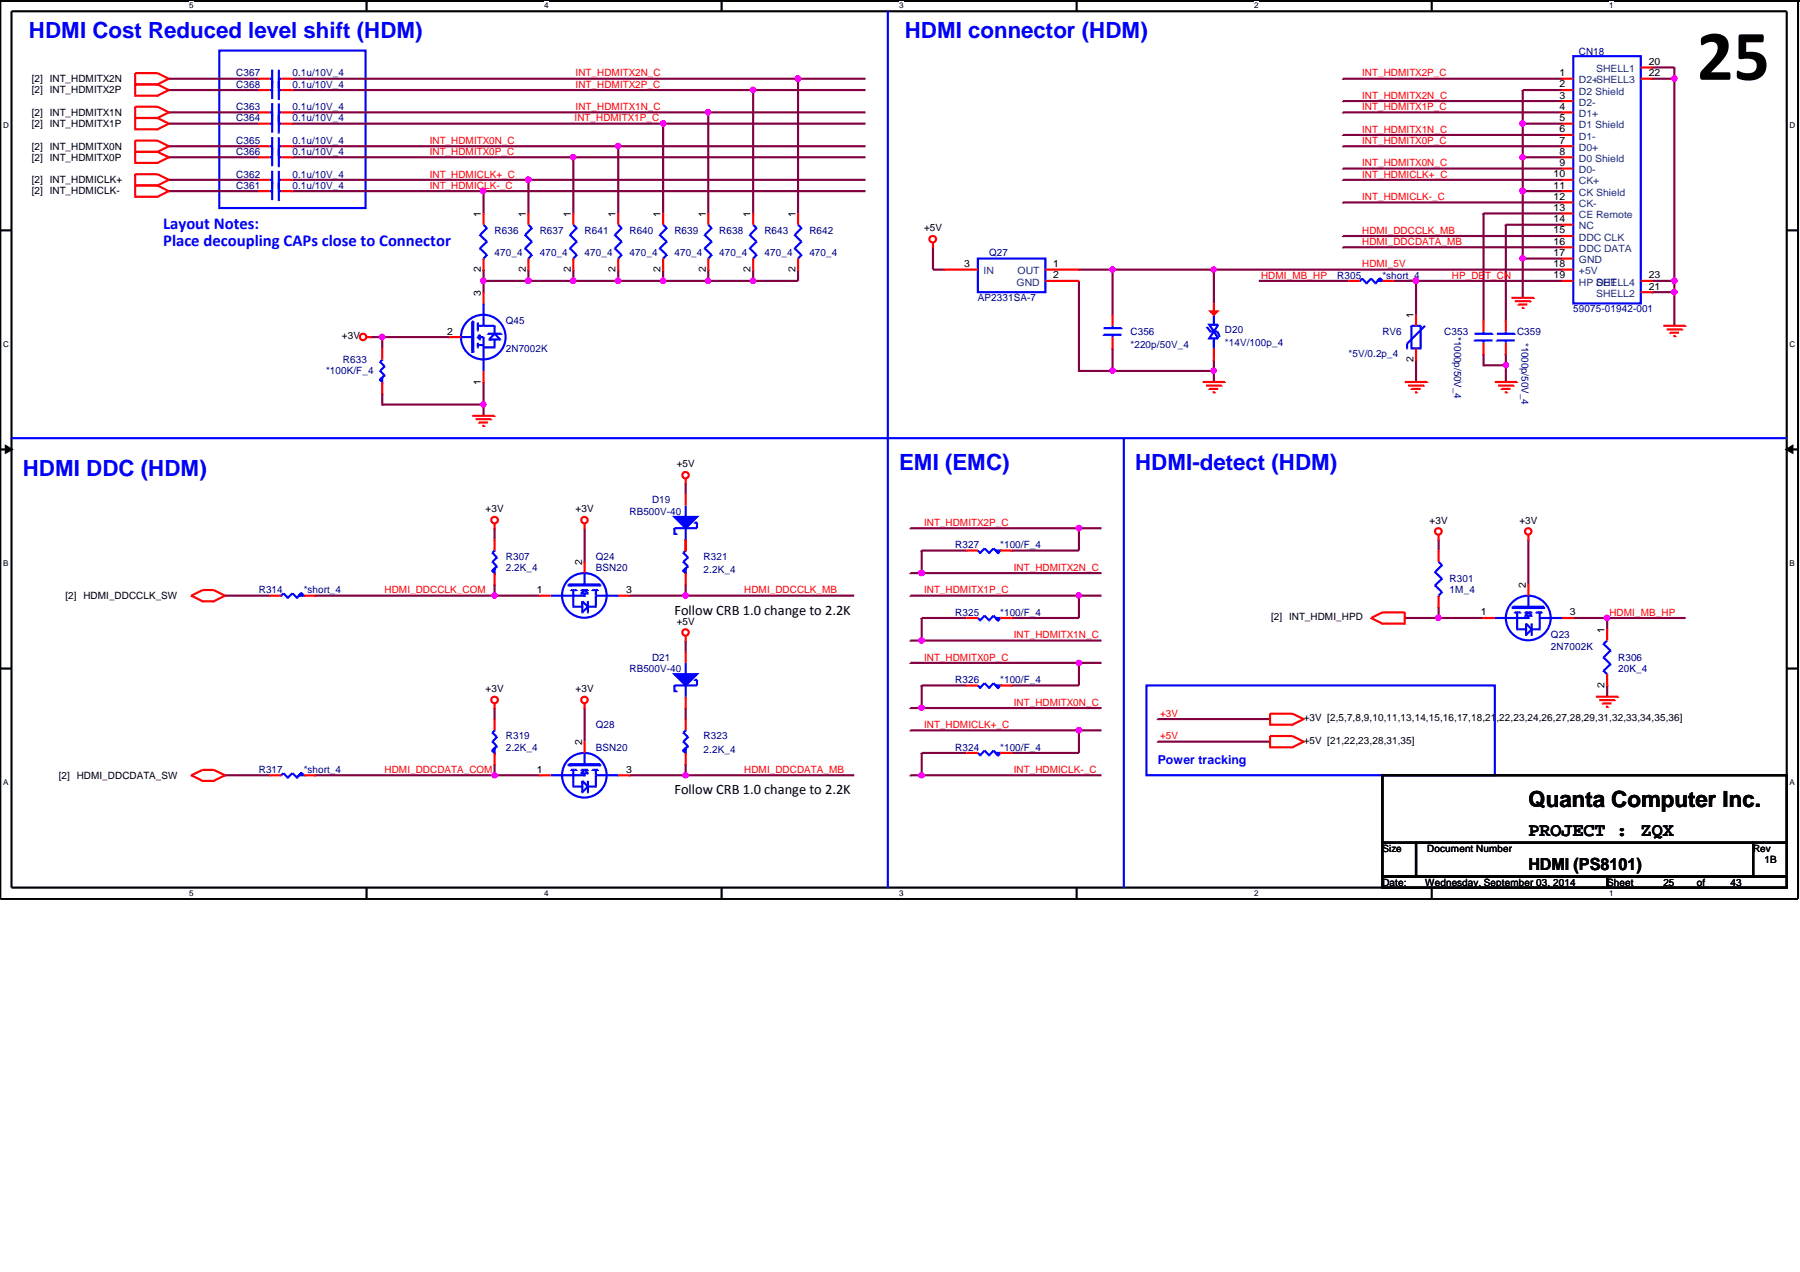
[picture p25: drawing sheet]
<svg xmlns="http://www.w3.org/2000/svg" width="297mm" height="210mm" viewBox="0 0 297 210" stroke-linecap="round" stroke-linejoin="round" font-family="sans-serif">
<defs><g id="words">
<text font-size="11.9" x="280" y="13.2">25</text>
<g font-size="3.7" fill="#00f">
<text x="4.8" y="6.2">HDMI Cost Reduced level shift (HDM)</text>
<text x="149.3" y="6.2">HDMI connector (HDM)</text>
<text x="148.4" y="77.6">EMI (EMC)</text>
<text x="187.3" y="77.6">HDMI-detect (HDM)</text>
<text x="3.8" y="78.5">HDMI DDC (HDM)</text>
</g>
<text font-size="3.7" x="252.2" y="133.2">Quanta Computer Inc.</text>
<text font-size="3.1" x="252.2" y="138">PROJECT : ZQX</text>
<g font-size="2.8" fill="#00f">
<text x="26.9" y="37.8">Layout Notes:</text>
<text x="26.9" y="40.6">Place decoupling CAPs close to Connector</text>
</g>
<text font-size="2.8" x="252.2" y="143.5">HDMI (PS8101)</text>
<g font-size="2.4">
<text x="111.3" y="101.5">Follow CRB 1.0 change to 2.2K</text>
<text x="111.3" y="131.1">Follow CRB 1.0 change to 2.2K</text>
</g>
<text font-size="2" fill="#00f" x="191" y="126.2">Power tracking</text>
<g font-size="1.7" fill="#000080">
<text x="260.6" y="9.1">CN18</text>
<text x="39" y="12.6">C367</text>
<text x="39" y="14.5">C368</text>
<text x="48.3" y="12.6">0.1u/10V_4</text>
<text x="48.3" y="14.5">0.1u/10V_4</text>
<text x="39" y="20">C364</text>
<text x="39" y="18.2">C363</text>
<text x="39" y="23.7">C365</text>
<text x="48.3" y="20">0.1u/10V_4</text>
<text x="48.3" y="18.2">0.1u/10V_4</text>
<text x="48.3" y="23.7">0.1u/10V_4</text>
<text x="39" y="29.3">C362</text>
<text x="39" y="25.6">C366</text>
<text x="48.3" y="29.3">0.1u/10V_4</text>
<text x="48.3" y="25.6">0.1u/10V_4</text>
<text x="39" y="31.2">C361</text>
<text x="48.3" y="31.2">0.1u/10V_4</text>
<text x="81.6" y="38.6">R636</text>
<text x="89.1" y="38.6">R637</text>
<text x="96.5" y="38.6">R641</text>
<text x="103.9" y="38.6">R640</text>
<text x="111.3" y="38.6">R639</text>
<text x="118.7" y="38.6">R638</text>
<text x="126.2" y="38.6">R643</text>
<text x="133.6" y="38.6">R642</text>
<text x="81.6" y="42.3">470_4</text>
<text x="89.1" y="42.3">470_4</text>
<text x="96.5" y="42.3">470_4</text>
<text x="103.9" y="42.3">470_4</text>
<text x="111.3" y="42.3">470_4</text>
<text x="118.7" y="42.3">470_4</text>
<text x="126.2" y="42.3">470_4</text>
<text x="133.6" y="42.3">470_4</text>
<text x="163.2" y="42.3">Q27</text>
<text x="220.7" y="46">R305</text>
<text x="228.1" y="46">*short_4</text>
<text x="83.5" y="53.4">Q45</text>
<text x="161.4" y="49.7">AP2331SA-7</text>
<text x="259.6" y="51.6">59075-01942-001</text>
<text x="56.6" y="59.9">R633</text>
<text x="83.5" y="58">2N7002K</text>
<text x="186.6" y="55.2">C356</text>
<text x="186.6" y="57.5">*220p/50V_4</text>
<text x="202.1" y="54.9">D20</text>
<text x="202.1" y="57.1">*14V/100p_4</text>
<text x="222.5" y="59">*5V/0.2p_4</text>
<text x="228.1" y="55.2">RV6</text>
<text x="238.3" y="55.2">C353</text>
<text x="239.9" y="55.6" transform="rotate(90 239.9 55.6)">*1000p/50V_4</text>
<text x="250.4" y="55.2">C359</text>
<text x="251.1" y="56.6" transform="rotate(90 251.1 56.6)">*1000p/50V_4</text>
<text x="53.8" y="61.8">*100K/F_4</text>
<text x="107.6" y="83.1">D19</text>
<text x="103.9" y="84.9">RB500V-40</text>
<text x="83.5" y="92.3">R307</text>
<text x="83.5" y="94.2">2.2K_4</text>
<text x="98.3" y="92.3">Q24</text>
<text x="98.3" y="94.2">BSN20</text>
<text x="116.1" y="92.3">R321</text>
<text x="116.1" y="94.6">2.2K_4</text>
<text x="157.6" y="90.5">R327</text>
<text x="165.1" y="90.5">*100/F_4</text>
<text x="42.7" y="97.9">R314</text>
<text x="50.1" y="97.9">*short_4</text>
<text x="157.6" y="101.6">R325</text>
<text x="165.1" y="101.6">*100/F_4</text>
<text x="239.2" y="96.1">R301</text>
<text x="239.2" y="97.9">1M_4</text>
<text x="255.9" y="105.3">Q23</text>
<text x="255.9" y="107.2">2N7002K</text>
<text x="103.9" y="110.9">RB500V-40</text>
<text x="107.6" y="109.1">D21</text>
<text x="157.6" y="112.7">R326</text>
<text x="165.1" y="112.7">*100/F_4</text>
<text x="267" y="109.1">R306</text>
<text x="267" y="110.9">20K_4</text>
<text x="83.5" y="122">R319</text>
<text x="83.5" y="123.9">2.2K_4</text>
<text x="98.3" y="120.1">Q28</text>
<text x="98.3" y="123.9">BSN20</text>
<text x="116.1" y="122">R323</text>
<text x="116.1" y="124.2">2.2K_4</text>
<text x="157.6" y="123.9">R324</text>
<text x="165.1" y="123.9">*100/F_4</text>
<text x="42.7" y="127.6">R317</text>
<text x="50.1" y="127.6">*short_4</text>
</g>
<g font-size="1.7" fill="#004080">
<text x="263.4" y="11.9">SHELL1</text>
<text x="260.6" y="13.8">D2+SHELL3</text>
<text x="260.6" y="17.4">D2-</text>
<text x="260.6" y="15.6">D2 Shield</text>
<text x="260.6" y="21.2">D1 Shield</text>
<text x="260.6" y="19.3">D1+</text>
<text x="260.6" y="23">D1-</text>
<text x="260.6" y="24.9">D0+</text>
<text x="260.6" y="28.6">D0-</text>
<text x="260.6" y="26.7">D0 Shield</text>
<text x="260.6" y="32.3">CK Shield</text>
<text x="260.6" y="36">CE Remote</text>
<text x="260.6" y="30.4">CK+</text>
<text x="260.6" y="34.2">CK-</text>
<text x="260.6" y="39.7">DDC CLK</text>
<text x="260.6" y="37.8">NC</text>
<text x="260.6" y="41.6">DDC DATA</text>
<text x="162.3" y="45.3">IN</text>
<text x="167.8" y="47.1">GND</text>
<text x="167.9" y="45.3">OUT</text>
<text x="260.6" y="43.4">GND</text>
<text x="260.6" y="47.1">HP DET</text>
<text x="260.6" y="45.3">+5V</text>
<text x="263.4" y="47.1">SHELL4</text>
<text x="263.4" y="49">SHELL2</text>
</g>
<g font-size="1.7">
<text x="272.1" y="10.7">20</text>
<text x="5.2" y="13.5">[2] INT_HDMITX2N</text>
<text x="5.2" y="15.4">[2] INT_HDMITX2P</text>
<text x="257.3" y="12.6">1</text>
<text x="257.3" y="16.3">3</text>
<text x="257.3" y="14.4">2</text>
<text x="272.1" y="12.6">22</text>
<text x="5.2" y="19.1">[2] INT_HDMITX1N</text>
<text x="5.2" y="21">[2] INT_HDMITX1P</text>
<text x="257.3" y="20">5</text>
<text x="257.3" y="23.7">7</text>
<text x="257.3" y="18.1">4</text>
<text x="257.3" y="21.8">6</text>
<text x="5.2" y="26.5">[2] INT_HDMITX0P</text>
<text x="5.2" y="24.7">[2] INT_HDMITX0N</text>
<text x="256.4" y="29.3">10</text>
<text x="257.3" y="27.4">9</text>
<text x="257.3" y="25.5">8</text>
<text x="5.2" y="30.2">[2] INT_HDMICLK+</text>
<text x="5.2" y="32.1">[2] INT_HDMICLK-</text>
<text x="79.4" y="35.8" transform="rotate(-90 79.4 35.8)">1</text>
<text x="86.8" y="35.8" transform="rotate(-90 86.8 35.8)">1</text>
<text x="94.2" y="35.8" transform="rotate(-90 94.2 35.8)">1</text>
<text x="101.6" y="35.8" transform="rotate(-90 101.6 35.8)">1</text>
<text x="109" y="35.8" transform="rotate(-90 109 35.8)">1</text>
<text x="116.5" y="35.8" transform="rotate(-90 116.5 35.8)">1</text>
<text x="123.9" y="35.8" transform="rotate(-90 123.9 35.8)">1</text>
<text x="131.3" y="35.8" transform="rotate(-90 131.3 35.8)">1</text>
<text x="256.4" y="31.1">11</text>
<text x="256.4" y="34.8">13</text>
<text x="256.4" y="33">12</text>
<text x="152.5" y="38.2">+5V</text>
<text x="256.4" y="38.5">15</text>
<text x="256.4" y="36.7">14</text>
<text x="256.4" y="40.4">16</text>
<text x="79.4" y="45" transform="rotate(-90 79.4 45)">2</text>
<text x="86.8" y="45" transform="rotate(-90 86.8 45)">2</text>
<text x="94.2" y="45" transform="rotate(-90 94.2 45)">2</text>
<text x="101.6" y="45" transform="rotate(-90 101.6 45)">2</text>
<text x="109" y="45" transform="rotate(-90 109 45)">2</text>
<text x="116.5" y="45" transform="rotate(-90 116.5 45)">2</text>
<text x="123.9" y="45" transform="rotate(-90 123.9 45)">2</text>
<text x="131.3" y="45" transform="rotate(-90 131.3 45)">2</text>
<text x="159.1" y="44.1">3</text>
<text x="173.8" y="44.1">1</text>
<text x="173.8" y="45.9">2</text>
<text x="256.4" y="42.2">17</text>
<text x="256.4" y="45.9">19</text>
<text x="256.4" y="44.1">18</text>
<text x="272.1" y="47.8">21</text>
<text x="272.1" y="45.9">23</text>
<text x="79.4" y="48.8" transform="rotate(-90 79.4 48.8)">3</text>
<text x="233.3" y="52.5" transform="rotate(-90 233.3 52.5)">1</text>
<text x="56.4" y="56">+3V</text>
<text x="73.8" y="55.2">2</text>
<text x="233.3" y="59.8" transform="rotate(-90 233.3 59.8)">2</text>
<text x="79.4" y="63.5" transform="rotate(-90 79.4 63.5)">1</text>
<text x="111.7" y="77.1">+5V</text>
<text x="80.1" y="84.5">+3V</text>
<text x="95" y="84.5">+3V</text>
<text x="235.9" y="86.4">+3V</text>
<text x="250.7" y="86.4">+3V</text>
<text x="96.1" y="93.3" transform="rotate(-90 96.1 93.3)">2</text>
<text x="10.8" y="98.8">[2] HDMI_DDCCLK_SW</text>
<text x="88.6" y="97.9">1</text>
<text x="103.3" y="97.9">3</text>
<text x="244.4" y="101.6">1</text>
<text x="251.8" y="97" transform="rotate(-90 251.8 97)">2</text>
<text x="259.1" y="101.6">3</text>
<text x="111.7" y="103.1">+5V</text>
<text x="209.8" y="102.4">[2] INT_HDMI_HPD</text>
<text x="264.8" y="104.4" transform="rotate(-90 264.8 104.4)">1</text>
<text x="264.8" y="113.5" transform="rotate(-90 264.8 113.5)">2</text>
<text x="80.1" y="114.2">+3V</text>
<text x="95" y="114.2">+3V</text>
<text x="215.1" y="119">+3V [2,5,7,8,9,10,11,13,14,15,16,17,18,21,22,23,24,26,27,28,29,31,32,33,34,35,36]</text>
<text x="96.1" y="122.9" transform="rotate(-90 96.1 122.9)">2</text>
<text x="215.1" y="122.8">+5V [21,22,23,28,31,35]</text>
<text x="9.7" y="128.5">[2] HDMI_DDCDATA_SW</text>
<text x="88.6" y="127.5">1</text>
<text x="103.3" y="127.5">3</text>
<text x="228.1" y="140.5">Size</text>
<text x="235.5" y="140.5">Document Number</text>
<text x="289.3" y="140.5">Rev</text>
<text x="291.2" y="142.4">1B</text>
<text x="228.1" y="146.1">Date:</text>
<text x="235.2" y="146.1">Wednesday, September 03, 2014</text>
<text x="265.2" y="146.1">Sheet</text>
<text x="274.5" y="146.1">25</text>
<text x="280" y="146.1">of</text>
<text x="285.6" y="146.1">43</text>
</g>
<g font-size="1.7" fill="#f00">
<text x="95" y="12.6">INT_HDMITX2N_C</text>
<text x="95" y="14.5">INT_HDMITX2P_C</text>
<text x="224.8" y="12.6">INT_HDMITX2P_C</text>
<text x="224.8" y="16.3">INT_HDMITX2N_C</text>
<text x="70.9" y="23.7">INT_HDMITX0N_C</text>
<text x="94.8" y="20">INT_HDMITX1P_C</text>
<text x="95" y="18.2">INT_HDMITX1N_C</text>
<text x="224.8" y="23.7">INT_HDMITX0P_C</text>
<text x="224.8" y="18.2">INT_HDMITX1P_C</text>
<text x="224.8" y="21.9">INT_HDMITX1N_C</text>
<text x="70.9" y="29.3">INT_HDMICLK+_C</text>
<text x="70.9" y="25.6">INT_HDMITX0P_C</text>
<text x="224.8" y="29.3">INT_HDMICLK+_C</text>
<text x="224.8" y="27.4">INT_HDMITX0N_C</text>
<text x="70.9" y="31.2">INT_HDMICLK-_C</text>
<text x="224.8" y="33">INT_HDMICLK-_C</text>
<text x="224.8" y="40.4">HDMI_DDCDATA_MB</text>
<text x="224.8" y="38.6">HDMI_DDCCLK_MB</text>
<text x="208.1" y="46">HDMI_MB_HP</text>
<text x="224.8" y="44.1">HDMI_5V</text>
<text x="239.6" y="46">HP_DET_CN</text>
<text x="152.5" y="86.8">INT_HDMITX2P_C</text>
<text x="167.3" y="94.2">INT_HDMITX2N_C</text>
<text x="63.5" y="97.9">HDMI_DDCCLK_COM</text>
<text x="122.8" y="97.9">HDMI_DDCCLK_MB</text>
<text x="152.5" y="97.9">INT_HDMITX1P_C</text>
<text x="265.6" y="101.6">HDMI_MB_HP</text>
<text x="167.3" y="105.3">INT_HDMITX1N_C</text>
<text x="152.5" y="109">INT_HDMITX0P_C</text>
<text x="167.3" y="116.5">INT_HDMITX0N_C</text>
<text x="191.4" y="118.3">+3V</text>
<text x="152.5" y="120.1">INT_HDMICLK+_C</text>
<text x="191.4" y="122">+5V</text>
<text x="63.5" y="127.6">HDMI_DDCDATA_COM</text>
<text x="122.8" y="127.6">HDMI_DDCDATA_MB</text>
<text x="167.3" y="127.6">INT_HDMICLK-_C</text>
</g>
<g font-size="1.3">
<text x="31.2" y="1.4">5</text>
<text x="89.8" y="1.4">4</text>
<text x="148.4" y="1.4">3</text>
<text x="207" y="1.4">2</text>
<text x="265.6" y="1.4">1</text>
<text x=".5" y="21.1">D</text>
<text x="295.3" y="21.1">D</text>
<text x=".5" y="57.3">C</text>
<text x="295.3" y="57.3">C</text>
<text x=".5" y="93.4">B</text>
<text x="295.3" y="93.4">B</text>
<text x=".5" y="129.6">A</text>
<text x="295.3" y="129.6">A</text>
<text x="31.2" y="147.9">5</text>
<text x="89.8" y="147.9">4</text>
<text x="148.4" y="147.9">3</text>
<text x="207" y="147.9">2</text>
<text x="265.6" y="147.9">1</text>
</g>
</g></defs>
<path d="M0 0h296.7" fill="none" stroke="#000" stroke-width="1.4"/>
<path d="M0 0v148.3h296.7v-148.3M1.9 1.9h292.9v144.6h-292.9z" fill="none" stroke="#000" stroke-width=".35"/>
<g fill="#fff">
<path d="M31.2 .2h.7v1.5h-.7z"/>
<path d="M31.2 146.7h.7v1.5h-.7z"/>
</g>
<path d="M60.5 0v1.9M60.5 146.5v1.8" fill="none" stroke="#000" stroke-width=".35"/>
<g fill="#fff">
<path d="M89.8 .2h.7v1.5h-.7z"/>
<path d="M89.8 146.7h.7v1.5h-.7z"/>
</g>
<path d="M119.1 0v1.9M119.1 146.5v1.8" fill="none" stroke="#000" stroke-width=".35"/>
<g fill="#fff">
<path d="M148.4 .2h.7v1.5h-.7z"/>
<path d="M148.4 146.7h.7v1.5h-.7z"/>
</g>
<path d="M177.7 0v1.9M177.7 146.5v1.8" fill="none" stroke="#000" stroke-width=".35"/>
<g fill="#fff">
<path d="M207 .2h.7v1.5h-.7z"/>
<path d="M207 146.7h.7v1.5h-.7z"/>
</g>
<path d="M236.3 0v1.9M236.3 146.5v1.8" fill="none" stroke="#000" stroke-width=".35"/>
<g fill="#fff">
<path d="M265.6 .2h.7v1.5h-.7z"/>
<path d="M265.6 146.7h.7v1.5h-.7z"/>
<path d="M.5 19.9h.9v1.5h-.9z"/>
<path d="M295.3 19.9h.9v1.5h-.9z"/>
<path d="M.5 56.1h.9v1.5h-.9z"/>
<path d="M295.3 56.1h.9v1.5h-.9z"/>
</g>
<path d="M0 38h1.9M294.8 38h1.9" fill="none" stroke="#000" stroke-width=".35"/>
<g fill="#fff">
<path d="M.5 92.2h.9v1.5h-.9z"/>
<path d="M295.3 92.2h.9v1.5h-.9z"/>
</g>
<path d="M0 74.2h1.9M1 73.6l.9 .6-.9 .5zM294.8 74.2l1-.6v1.1zM294.8 74.2h1.9" fill="none" stroke="#000" stroke-width=".35"/>
<path d="M1 73.6l.9 .6-.9 .5zM294.8 74.2l1-.6v1.1z" fill="#000"/>
<g fill="#fff">
<path d="M.5 128.4h.8v1.5h-.8z"/>
<path d="M295.3 128.4h.8v1.5h-.8z"/>
</g>
<path d="M0 110.3h1.9M294.8 110.3h1.9" fill="none" stroke="#000" stroke-width=".35"/>
<path d="M36.2 8.3h24.1v26h-24.1zM146.5 1.9v144.6M1.9 72.3h292.9M185.5 72.3v74.2M189.2 113.1h57.5v14.8h-57.5z" fill="none" stroke="#00f" stroke-width=".35"/>
<path d="M116.9 18.5h25.9M124.3 14.9h18.5M131.7 13h11.1M79.8 31.5h63M87.2 29.7h55.6M94.6 26h48.2M102 24.1h40.8M109.4 20.4h33.4M79.8 46.4v1.8M94.6 44.5v1.9M79.8 63v3.8" fill="none" stroke="#800040" stroke-width=".35"/>
<circle cx="94.6" cy="46.3" r=".37" fill="#f0f"/>
<circle cx="94.6" cy="46.3" r=".37" fill="none" stroke="#f0f" stroke-width=".35"/>
<path d="M87.2 44.5v1.9h-7.4" fill="none" stroke="#800040" stroke-width=".35"/>
<circle cx="87.2" cy="46.3" r=".37" fill="#f0f"/>
<circle cx="87.2" cy="46.3" r=".37" fill="none" stroke="#f0f" stroke-width=".35"/>
<circle cx="79.7" cy="46.3" r=".35" fill="#f0f"/>
<circle cx="79.7" cy="46.3" r=".35" fill="none" stroke="#f0f" stroke-width=".35"/>
<path d="M124.3 46.4h7.4" fill="none" stroke="#800040" stroke-width=".35"/>
<circle cx="124.3" cy="46.3" r=".37" fill="#f0f"/>
<circle cx="124.3" cy="46.3" r=".37" fill="none" stroke="#f0f" stroke-width=".35"/>
<path d="M87.2 46.4h22.2M102 44.5v1.9M131.7 44.5v1.9" fill="none" stroke="#800040" stroke-width=".35"/>
<circle cx="102" cy="46.3" r=".37" fill="#f0f"/>
<circle cx="102" cy="46.3" r=".37" fill="none" stroke="#f0f" stroke-width=".35"/>
<path d="M109.4 44.5v1.9h14.9v-1.9" fill="none" stroke="#800040" stroke-width=".35"/>
<circle cx="116.8" cy="46.3" r=".35" fill="#f0f"/>
<circle cx="116.8" cy="46.3" r=".35" fill="none" stroke="#f0f" stroke-width=".35"/>
<circle cx="109.4" cy="46.3" r=".35" fill="#f0f"/>
<circle cx="109.4" cy="46.3" r=".35" fill="none" stroke="#f0f" stroke-width=".35"/>
<path d="M48.3 31.5h31.5v3.7M63.1 55.6h11.1M116.9 44.5v1.9" fill="none" stroke="#800040" stroke-width=".35"/>
<circle cx="79.7" cy="31.5" r=".35" fill="#f0f"/>
<circle cx="79.7" cy="31.5" r=".35" fill="none" stroke="#f0f" stroke-width=".35"/>
<path d="M48.3 29.7h38.9v5.5" fill="none" stroke="#800040" stroke-width=".35"/>
<circle cx="87.2" cy="29.6" r=".37" fill="#f0f"/>
<circle cx="87.2" cy="29.6" r=".37" fill="none" stroke="#f0f" stroke-width=".35"/>
<path d="M48.3 26h46.3v9.2" fill="none" stroke="#800040" stroke-width=".35"/>
<circle cx="94.6" cy="25.9" r=".36" fill="#f0f"/>
<circle cx="94.6" cy="25.9" r=".36" fill="none" stroke="#f0f" stroke-width=".35"/>
<path d="M48.3 24.1h53.7v11.1" fill="none" stroke="#800040" stroke-width=".35"/>
<circle cx="102" cy="24.1" r=".36" fill="#f0f"/>
<circle cx="102" cy="24.1" r=".36" fill="none" stroke="#f0f" stroke-width=".35"/>
<path d="M48.3 20.4h61.1v14.8" fill="none" stroke="#800040" stroke-width=".35"/>
<circle cx="109.4" cy="20.4" r=".35" fill="#f0f"/>
<circle cx="109.4" cy="20.4" r=".35" fill="none" stroke="#f0f" stroke-width=".35"/>
<path d="M48.3 18.5h68.6v16.7" fill="none" stroke="#800040" stroke-width=".35"/>
<circle cx="116.8" cy="18.5" r=".35" fill="#f0f"/>
<circle cx="116.8" cy="18.5" r=".35" fill="none" stroke="#f0f" stroke-width=".35"/>
<path d="M48.3 13h83.4v22.2M124.3 14.9v20.3" fill="none" stroke="#800040" stroke-width=".35"/>
<circle cx="131.7" cy="13" r=".37" fill="#f0f"/>
<circle cx="131.7" cy="13" r=".37" fill="none" stroke="#f0f" stroke-width=".35"/>
<path d="M63.1 55.6v1.9" fill="none" stroke="#800040" stroke-width=".35"/>
<circle cx="63.1" cy="55.6" r=".35" fill="#f0f"/>
<circle cx="63.1" cy="55.6" r=".35" fill="none" stroke="#f0f" stroke-width=".35"/>
<path d="M61.3 55.6h1.8M63.1 64.9v1.9h16.7" fill="none" stroke="#800040" stroke-width=".35"/>
<circle cx="79.7" cy="66.7" r=".35" fill="#f0f"/>
<circle cx="79.7" cy="66.7" r=".35" fill="none" stroke="#f0f" stroke-width=".35"/>
<path d="M48.3 14.9h76" fill="none" stroke="#800040" stroke-width=".35"/>
<circle cx="124.3" cy="14.8" r=".36" fill="#f0f"/>
<circle cx="124.3" cy="14.8" r=".36" fill="none" stroke="#f0f" stroke-width=".35"/>
<path d="M27.9 13h14.8M27.9 14.9h14.8M27.9 18.5h14.8M27.9 20.4h14.8M27.9 24.1h14.8M27.9 26h14.8M27.9 29.7h14.8M27.9 31.5h14.8M272.6 46.4h3.7M276.3 48.2v5.6" fill="none" stroke="#800040" stroke-width=".35"/>
<circle cx="276.3" cy="48.2" r=".35" fill="#f0f"/>
<circle cx="276.3" cy="48.2" r=".35" fill="none" stroke="#f0f" stroke-width=".35"/>
<path d="M251.3 14.9h6.5M276.3 11.1v1.9M251.3 31.5v11.2h6.5" fill="none" stroke="#800040" stroke-width=".35"/>
<circle cx="251.3" cy="42.6" r=".36" fill="#f0f"/>
<circle cx="251.3" cy="42.6" r=".36" fill="none" stroke="#f0f" stroke-width=".35"/>
<circle cx="251.3" cy="31.5" r=".37" fill="#f0f"/>
<circle cx="251.3" cy="31.5" r=".37" fill="none" stroke="#f0f" stroke-width=".35"/>
<path d="M251.3 20.4v5.6" fill="none" stroke="#800040" stroke-width=".35"/>
<circle cx="251.3" cy="25.9" r=".36" fill="#f0f"/>
<circle cx="251.3" cy="25.9" r=".36" fill="none" stroke="#f0f" stroke-width=".35"/>
<path d="M251.3 14.9v5.5M251.3 31.5h6.5M251.3 26h6.5" fill="none" stroke="#800040" stroke-width=".35"/>
<circle cx="251.3" cy="20.4" r=".37" fill="#f0f"/>
<circle cx="251.3" cy="20.4" r=".37" fill="none" stroke="#f0f" stroke-width=".35"/>
<g fill="none" stroke="#800040" stroke-width=".35">
<path d="M221.6 18.5h36.2M221.6 13h36.2M221.6 16.7h36.2M272.6 11.1h3.7M221.6 24.1h36.2M221.6 38.9h36.2M221.6 33.4h36.2M221.6 29.7h36.2M221.6 22.3h36.2M221.6 27.8h36.2M251.3 26v5.5M251.3 20.4h6.5"/>
<path d="M207.7 46.4h14.8M221.6 40.8h36.2M251.3 42.7v6.4M272.6 48.2h3.7M200.3 61.2v1.8M81.6 116.8v1.9M113.2 105.7v1.9M113.2 116.8v1.9M52 127.9h37.1M81.6 126.1v1.8M113.2 127.9h27.8"/>
</g>
<circle cx="81.6" cy="127.9" r=".34" fill="#f0f"/>
<circle cx="81.6" cy="127.9" r=".34" fill="none" stroke="#f0f" stroke-width=".35"/>
<path d="M113.2 126.1v1.8h-9.3" fill="none" stroke="#800040" stroke-width=".35"/>
<circle cx="113.1" cy="127.9" r=".36" fill="#f0f"/>
<circle cx="113.1" cy="127.9" r=".36" fill="none" stroke="#f0f" stroke-width=".35"/>
<path d="M52 98.3h29.6M96.5 116.8v5.6" fill="none" stroke="#800040" stroke-width=".35"/>
<circle cx="81.6" cy="98.3" r=".34" fill="#f0f"/>
<circle cx="81.6" cy="98.3" r=".34" fill="none" stroke="#f0f" stroke-width=".35"/>
<path d="M113.2 79.8v1.8M81.6 96.4v1.9h7.5M81.6 87.2v1.8M103.9 98.3h37.1M113.2 89v1.8M113.2 96.4v1.9" fill="none" stroke="#800040" stroke-width=".35"/>
<circle cx="113.1" cy="98.3" r=".36" fill="#f0f"/>
<circle cx="113.1" cy="98.3" r=".36" fill="none" stroke="#f0f" stroke-width=".35"/>
<path d="M276.3 13v33.4M37.1 98.3h7.4M96.5 87.2v5.5M37.1 127.9h7.4" fill="none" stroke="#800040" stroke-width=".35"/>
<circle cx="276.3" cy="46.3" r=".35" fill="#f0f"/>
<circle cx="276.3" cy="46.3" r=".35" fill="none" stroke="#f0f" stroke-width=".35"/>
<circle cx="276.3" cy="13" r=".35" fill="#f0f"/>
<circle cx="276.3" cy="13" r=".35" fill="none" stroke="#f0f" stroke-width=".35"/>
<path d="M150.2 94.6h1.9M150.2 116.8h1.9M152.1 113.1h7.4" fill="none" stroke="#800040" stroke-width=".35"/>
<circle cx="152.1" cy="116.8" r=".36" fill="#f0f"/>
<circle cx="152.1" cy="116.8" r=".36" fill="none" stroke="#f0f" stroke-width=".35"/>
<path d="M178.1 98.3h3.7M178.1 109.4h3.7" fill="none" stroke="#800040" stroke-width=".35"/>
<circle cx="178" cy="98.3" r=".36" fill="#f0f"/>
<circle cx="178" cy="98.3" r=".36" fill="none" stroke="#f0f" stroke-width=".35"/>
<path d="M178.1 87.2h3.7M152.1 127.9h29.7M178.1 120.5h3.7" fill="none" stroke="#800040" stroke-width=".35"/>
<circle cx="178" cy="120.5" r=".37" fill="#f0f"/>
<circle cx="178" cy="120.5" r=".37" fill="none" stroke="#f0f" stroke-width=".35"/>
<path d="M150.2 98.3h27.9M150.2 87.2h27.9M152.1 94.6h29.7M152.1 116.8h29.7M150.2 120.5h27.9" fill="none" stroke="#800040" stroke-width=".35"/>
<circle cx="178" cy="87.1" r=".37" fill="#f0f"/>
<circle cx="178" cy="87.1" r=".37" fill="none" stroke="#f0f" stroke-width=".35"/>
<path d="M150.2 127.9h1.9" fill="none" stroke="#800040" stroke-width=".35"/>
<circle cx="152.1" cy="127.9" r=".36" fill="#f0f"/>
<circle cx="152.1" cy="127.9" r=".36" fill="none" stroke="#f0f" stroke-width=".35"/>
<path d="M152.1 90.8v3.8M178.1 98.3v3.7h-11.2M178.1 87.2v3.6h-11.2M152.1 102v3.7M152.1 113.1v3.7" fill="none" stroke="#800040" stroke-width=".35"/>
<circle cx="152.1" cy="94.5" r=".37" fill="#f0f"/>
<circle cx="152.1" cy="94.5" r=".37" fill="none" stroke="#f0f" stroke-width=".35"/>
<path d="M178.1 109.4v3.7h-11.2M152.1 124.2v3.7M178.1 120.5v3.7h-11.2" fill="none" stroke="#800040" stroke-width=".35"/>
<circle cx="178" cy="109.4" r=".36" fill="#f0f"/>
<circle cx="178" cy="109.4" r=".36" fill="none" stroke="#f0f" stroke-width=".35"/>
<path d="M150.2 109.4h27.9M150.2 105.7h31.6" fill="none" stroke="#800040" stroke-width=".35"/>
<circle cx="152.1" cy="105.7" r=".37" fill="#f0f"/>
<circle cx="152.1" cy="105.7" r=".37" fill="none" stroke="#f0f" stroke-width=".35"/>
<path d="M79.8 44.5v1.9M154 40.8v3.7M183.6 44.5v7.4M183.6 57.5v3.7h16.7M79.8 66.8v1.8M152.1 90.8h7.4M152.1 102h7.4M152.1 124.2h7.4" fill="none" stroke="#800040" stroke-width=".35"/>
<circle cx="200.3" cy="61.2" r=".34" fill="#f0f"/>
<circle cx="200.3" cy="61.2" r=".34" fill="none" stroke="#f0f" stroke-width=".35"/>
<circle cx="183.6" cy="61.2" r=".34" fill="#f0f"/>
<circle cx="183.6" cy="61.2" r=".34" fill="none" stroke="#f0f" stroke-width=".35"/>
<path d="M178.1 46.4v14.8h5.5M200.3 59.4v1.8M200.3 44.5h57.5" fill="none" stroke="#800040" stroke-width=".35"/>
<circle cx="200.3" cy="44.5" r=".34" fill="#f0f"/>
<circle cx="200.3" cy="44.5" r=".34" fill="none" stroke="#f0f" stroke-width=".35"/>
<path d="M257.8 35.2h-13v17.7M257.8 37.1h-9.3v15.8M178.1 44.5h22.2v5.6M244.8 58.4v1.9h3.7v2.7" fill="none" stroke="#800040" stroke-width=".35"/>
<circle cx="183.6" cy="44.5" r=".34" fill="#f0f"/>
<circle cx="183.6" cy="44.5" r=".34" fill="none" stroke="#f0f" stroke-width=".35"/>
<path d="M231.8 102h5.6M259.6 102h5.6" fill="none" stroke="#800040" stroke-width=".35"/>
<circle cx="265.2" cy="102" r=".35" fill="#f0f"/>
<circle cx="265.2" cy="102" r=".35" fill="none" stroke="#f0f" stroke-width=".35"/>
<path d="M237.4 89v1.8M252.2 89v7.4M237.4 100.1v1.9h7.4" fill="none" stroke="#800040" stroke-width=".35"/>
<circle cx="237.3" cy="102" r=".35" fill="#f0f"/>
<circle cx="237.3" cy="102" r=".35" fill="none" stroke="#f0f" stroke-width=".35"/>
<path d="M272.6 13h3.7M230 46.4h3.7M276.3 46.4v1.8M265.2 113.1v1.9M278.2 102h-13v1.8" fill="none" stroke="#800040" stroke-width=".35"/>
<circle cx="233.6" cy="46.3" r=".37" fill="#f0f"/>
<circle cx="233.6" cy="46.3" r=".37" fill="none" stroke="#f0f" stroke-width=".35"/>
<path d="M248.5 58.4v1.9" fill="none" stroke="#800040" stroke-width=".35"/>
<circle cx="248.5" cy="60.2" r=".34" fill="#f0f"/>
<circle cx="248.5" cy="60.2" r=".34" fill="none" stroke="#f0f" stroke-width=".35"/>
<path d="M154 44.5h1.8M233.7 59.4v3.6M257.8 46.4h-24.1v5.5M191 118.7h18.6M191 122.4h18.6" fill="none" stroke="#800040" stroke-width=".35"/>
<g fill="none" stroke="#f00" stroke-width=".35">
<path d="M22.3 12.1h3.7l1.9 .9-1.9 .9 1.9 1-1.9 .9h-3.7zM22.3 17.6h3.7l1.9 .9-1.9 1 1.9 .9-1.9 .9h-3.7zM22.3 19.5h3.7M22.3 13.9h3.7M22.3 28.7h3.7l1.9 1-1.9 .9 1.9 .9-1.9 1h-3.7zM22.3 30.6h3.7M22.3 23.2h3.7l1.9 .9-1.9 1 1.9 .9-1.9 .9h-3.7zM22.3 25.1h3.7M42.7 20.4h1.8M46.4 20.4h1.9M94.6 35.2v1.9M60.5 55.6h.8"/>
<path d="M94.6 42.7v1.8M154 40v.8M249.4 49.1h3.7M250 49.7h2.6M250.6 50.2h1.4M251.1 50.8h.4M274.5 53.8h3.7M275 54.4h2.6M275.6 54.9h1.5M276.1 55.5h.4M77.9 68.6h3.7M78.5 69.2h2.6"/>
<path d="M79 69.7h1.5M79.6 70.3h.4M113.2 79v.8M198.5 63h3.6M199 63.6h2.6M199.6 64.2h1.4M200.1 64.7h.4M231.8 63h3.7M232.4 63.6h2.6M232.9 64.2h1.5M233.5 64.7h.3M246.7 63h3.7"/>
<path d="M247.2 63.6h2.6M247.8 64.2h1.5M248.3 64.7h.4M31.6 98.3l1.8-.9h1.9l1.8 .9-1.8 .9h-1.9zM81.6 86.4v.8M96.5 86.4v.8M237.4 88.3v.7M237.4 90.8v1.9M237.4 98.3v1.8M252.2 88.3v.7M81.6 116.1v.7M96.5 116.1v.7"/>
<path d="M113.2 104.9v.8M209.6 117.8h3.7l1.8 .9-1.8 .9h-3.7zM226.3 102l1.8-1h3.7v1.9h-3.7zM263.4 115h3.6M263.9 115.5h2.6M264.5 116.1h1.4M265 116.6h.4M31.6 127.9l1.8-.9h1.9l1.8 .9-1.8 1h-1.9zM209.6 121.5h3.7l1.8 .9-1.8 .9h-3.7z"/>
<circle cx="153.9" cy="39.5" r=".55"/>
<circle cx="59.9" cy="55.6" r=".54"/>
<circle cx="113.1" cy="78.4" r=".54"/>
<circle cx="81.6" cy="85.8" r=".55"/>
<circle cx="96.4" cy="85.8" r=".54"/>
<circle cx="237.4" cy="87.7" r=".55"/>
<circle cx="252.2" cy="87.7" r=".54"/>
<circle cx="81.6" cy="115.5" r=".55"/>
<circle cx="96.4" cy="115.5" r=".54"/>
<circle cx="113.1" cy="104.4" r=".54"/>
</g>
<path d="M228.1 127.9h66.7v11.2h-66.7zM228.1 139.1h5.6v5.6h-5.6zM233.7 139.1h55.6v5.6h-55.6zM289.3 139.1h5.5v5.6h-5.5zM228.1 144.7h37.1v1.8h-37.1zM265.2 144.7h29.6v1.8h-29.6z" fill="none" stroke="#000" stroke-width=".35"/>
<path d="M44.9 18.9v3M46 18.9v3M44.5 20.4h.4M46 20.4h.4M94.6 37.1l.6 .5-1.1 1.2 1.1 1.1-1.1 1.1 1.1 1.1-.6 .6M237.4 92.7l.6 .6-1.2 1.1 1.2 1.1-1.2 1.1 1.2 1.1-.6 .6M161.4 102l.4 .4 .7-.8 .7 .8 .8-.8 .7 .8 .4-.4" fill="none" stroke="#00f" stroke-width=".35"/>
<path d="M164.3 102h.8l-.4 .4z" fill-rule="evenodd" fill="#00f"/>
<g fill="none" stroke="#00f" stroke-width=".35">
<path d="M44.5 13h.4M44.9 11.5v3M46 13h.4M46 11.5v3M259.6 9.3h11.2v40.8h-11.2zM44.5 29.7h.4M44.9 28.2v3M46 28.2v3M46 29.7h.4M182.1 55.2h3M182.1 54.1h3M183.6 53.8v.3"/>
<path d="M183.6 55.2v.4M247 56.2h3M247 55.1h3M248.5 54.7v.4M248.5 56.2v.4M113.2 90.8l-.4 .4 .7 .8-.7 .7 .7 .8-.7 .7 .4 .4M164.3 102h.8l-.4 .4z"/>
</g>
<g fill="none" stroke="#f00" stroke-width=".35">
<path d="M42.7 13h1.8M46.4 13h1.9M257.8 13h1.8M257.8 16.7h1.8M257.8 14.9h1.8M257.8 18.5h1.8M270.8 13h1.8M270.8 11.1h1.8M42.7 29.7h1.8M46.4 29.7h1.9M257.8 20.4h1.8M257.8 24.1h1.8"/>
<path d="M257.8 27.8h1.8M257.8 31.5h1.8M257.8 35.2h1.8M257.8 38.9h1.8M257.8 22.3h1.8M257.8 26h1.8M257.8 29.7h1.8M257.8 33.4h1.8M257.8 37.1h1.8M183.6 51.9v1.9M183.6 55.6v1.9M248.5 52.9v1.8"/>
<path d="M248.5 56.6v1.8M257.8 42.7h1.8M257.8 46.4h1.8M257.8 40.8h1.8M257.8 44.5h1.8M270.8 46.4h1.8M270.8 48.2h1.8M159.5 102h1.9M165.1 102h1.8"/>
</g>
<path d="M112.8 94.2l.4-.4v.8l-.4-.4 .4-.4z" fill-rule="evenodd" fill="#00f"/>
<g fill="none" stroke="#00f" stroke-width=".35">
<path d="M44.5 18.5h.4M44.5 14.9h.4M44.9 13.4v2.9M44.9 17.1v2.9M46 18.5h.4M46 13.4v2.9M46 17.1v2.9M46 14.9h.4M44.5 24.1h.4M44.9 22.6v3M46 22.6v3M46 24.1h.4"/>
<path d="M87.2 37.1l.6 .5-1.1 1.2 1.1 1.1-1.1 1.1 1.1 1.1-.6 .6M102 37.1l.6 .5-1.1 1.2 1.1 1.1-1.1 1.1 1.1 1.1-.6 .6M131.7 37.1l.5 .5-1.1 1.2 1.1 1.1-1.1 1.1 1.1 1.1-.5 .6M161.4 42.7h11.1v5.5h-11.1zM224.4 46.4l.4-.4 .7 .7 .8-.7 .7 .7 .7-.7 .4 .4M243.3 56.2h3M243.3 55.1h3M244.8 54.7v.4M244.8 56.2v.4M112.8 94.2l.4-.4v.8l-.4-.4 .4-.4zM252.2 98.3v1.8M249.6 100.1h5.2v.2h-5.2z"/>
<path d="M250 101h.9M250.4 101v2.8h1.4M251.7 101.6l.5-.6 .6 .6zM251.7 101h1.1M251.8 102.9l1 .9-1 1zM252.2 101.6v.4h-5.5M252.8 102.9v1.9M253.5 101h1M254.1 102h3.7M254.1 101v2.8h-1.3"/>
<circle cx="252.2" cy="102" r="3.7"/>
</g>
<g fill="none" stroke="#f00" stroke-width=".35">
<path d="M42.7 18.5h1.8M42.7 14.9h1.8M46.4 18.5h1.9M46.4 14.9h1.9M42.7 24.1h1.8M46.4 24.1h1.9M87.2 35.2v1.9M102 35.2v1.9M131.7 35.2v1.9M87.2 42.7v1.8M102 42.7v1.8M131.7 42.7v1.8"/>
<path d="M155.8 44.5h5.6M172.5 44.5h5.6M172.5 46.4h5.6M244.8 52.9v1.8M244.8 56.6v1.8M113.2 89v1.8M113.2 94.6v1.8M252.2 96.4v1.9M244.8 102h1.9M257.8 102h1.8"/>
</g>
<path d="M227.4 46.4l.3-.4 .4 .4h-.7l.3-.4z" fill-rule="evenodd" fill="#00f"/>
<path d="M227.4 46.4l.3-.4 .4 .4h-.7l.3-.4zM46.4 98.3l.4-.4 .7 .7 .8-.7 .7 .7 .7-.7 .4 .4" fill="none" stroke="#00f" stroke-width=".35"/>
<path d="M222.5 46.4h1.9M228.1 46.4h1.9" fill="none" stroke="#f00" stroke-width=".35"/>
<path d="M49.7 97.9l.4 .4h-.7z" fill-rule="evenodd" fill="#00f"/>
<g fill="none" stroke="#00f" stroke-width=".35">
<path d="M44.5 31.5h.4M44.9 30.1v2.9M46 31.5h.4M46 30.1v2.9M76.1 55.6h1.8M77.9 53h.2v5h-.2zM78.9 53.8h2.7v1.3M78.9 53.2v1.3M78.9 56.6v.7M78.9 56.9h.9M79.2 55.6h.6v5.6M79.2 55.2v.8l-.3-.4z"/>
<path d="M79.8 50.1v3.7M80.5 55.1h2.3M81.6 56v1.3h-1.8M81.6 55.1l.9 .9h-1.8zM49.7 97.9l.4 .4h-.7zM81.6 90.8l-.3 .4 .7 .8-.7 .7 .7 .8-.7 .7 .3 .4"/>
<circle cx="79.7" cy="55.6" r="3.7"/>
</g>
<path d="M42.7 31.5h1.8M46.4 31.5h1.9M74.2 55.6h1.9M79.8 48.2v1.9M79.8 61.2v1.8M44.5 98.3h1.9M50.1 98.3h1.9" fill="none" stroke="#f00" stroke-width=".35"/>
<path d="M81.6 93.8v.8l-.3-.4z" fill-rule="evenodd" fill="#00f"/>
<path d="M109.4 37.1l.6 .5-1.1 1.2 1.1 1.1-1.1 1.1 1.1 1.1-.6 .6M232.9 53.8h1.5v3.7h-1.5zM235.2 53.8l-3 2.9v.8M81.6 93.8v.8l-.3-.4zM161.4 124.2l.4 .4 .7-.7 .7 .7 .8-.7 .7 .7 .4-.4" fill="none" stroke="#00f" stroke-width=".35"/>
<path d="M109.4 35.2v1.9M109.4 42.7v1.8M233.7 51.9v1.9M233.7 57.5v1.9M81.6 89v1.8M81.6 94.6v1.8" fill="none" stroke="#f00" stroke-width=".35"/>
<path d="M164.3 124.2h.8l-.4 .4z" fill-rule="evenodd" fill="#00f"/>
<g fill="none" stroke="#00f" stroke-width=".35">
<path d="M93.8 96.4h5.3v.2h-5.3zM94.2 97.4h1M94.6 97.4v2.7h1.5M95.9 97.4h1.1M96.1 97.7l.4-.3 .5 .5h-1.1zM96.1 99.2l.9 .9-.9 .9zM96.5 97.9v.4h-5.6M96.5 94.6v1.8M97 99.2v1.8M97.7 97.4h1M98.3 98.3h3.7M98.3 97.4v2.7h-1.3"/>
<path d="M164.3 124.2h.8l-.4 .4z"/>
<circle cx="96.4" cy="98.3" r="3.7"/>
</g>
<path d="M89.1 98.3h1.8M96.5 92.7v1.9M102 98.3h1.9M159.5 124.2h1.9M165.1 124.2h1.8" fill="none" stroke="#f00" stroke-width=".35"/>
<path d="M111.3 111.3h3.7l-1.8 1.8z" fill="#00f"/>
<path d="M111.3 111.3h3.7l-1.8 1.8zM113.2 109.4v1.9M113.2 113.1v1.9M114.6 112.2h.4v.9h-3.7v.9h.4M46.4 127.9l.4-.3 .7 .7 .8-.7 .7 .7 .7-.7 .4 .3" fill="none" stroke="#00f" stroke-width=".35"/>
<path d="M113.2 107.6v1.8M113.2 115v1.8" fill="none" stroke="#f00" stroke-width=".35"/>
<path d="M49.4 127.9l.3-.3 .4 .3h-.7l.3-.3z" fill-rule="evenodd" fill="#00f"/>
<path d="M116.9 37.1l.5 .5-1.1 1.2 1.1 1.1-1.1 1.1 1.1 1.1-.5 .6M199.2 54l.5 .7h1.2l.3 .8M199.6 53.6h1.4l-.7 1.1zM200.3 54.7l.7 1.1h-1.4zM200.3 51.9v1.7M200.3 55.8v1.7M49.4 127.9l.3-.3 .4 .3h-.7l.3-.3z" fill="none" stroke="#00f" stroke-width=".35"/>
<path d="M116.9 35.2v1.9M116.9 42.7v1.8M44.5 127.9h1.9M50.1 127.9h1.9" fill="none" stroke="#f00" stroke-width=".35"/>
<path d="M199.8 51.4h1.1l-.6 .5z" fill="#f00"/>
<path d="M42.7 26h1.8M46.4 26h1.9M199.8 51.4h1.1l-.6 .5zM200.3 50.1v1.8M200.3 57.5v1.9" fill="none" stroke="#f00" stroke-width=".35"/>
<path d="M44.5 26h.4M44.9 24.5v2.9M46 26h.4M46 24.5v2.9M63.1 59.4l-.4 .3 .8 .8-.8 .7 .8 .7-.8 .8 .4 .3" fill="none" stroke="#00f" stroke-width=".35"/>
<path d="M63.1 62.3v.7l-.4-.3z" fill-rule="evenodd" fill="#00f"/>
<g fill="none" stroke="#00f" stroke-width=".35">
<path d="M63.1 62.3v.7l-.4-.3zM161.4 113.1l.4 .4 .7-.8 .7 .8 .8-.8 .7 .8 .4-.4M93.8 126.1h5.3v.2h-5.3zM94.2 127h1M94.6 127v2.8h1.5M95.9 127h1.1M96.1 127.4l.4-.4 .5 .6h-1.1zM96.1 128.9l.9 .9-.9 .9zM96.5 127.6v.3h-5.6M96.5 124.2v1.9M97 128.9v1.8M97.7 127h1"/>
<path d="M98.3 127.9h3.7M98.3 127v2.8h-1.3"/>
<circle cx="96.4" cy="127.9" r="3.7"/>
</g>
<path d="M63.1 57.5v1.9M63.1 63v1.9M89.1 127.9h1.8M96.5 122.4v1.8M102 127.9h1.9" fill="none" stroke="#f00" stroke-width=".35"/>
<path d="M164.3 113.1h.8l-.4 .4z" fill-rule="evenodd" fill="#00f"/>
<path d="M164.3 113.1h.8l-.4 .4zM113.2 120.5l-.4 .4 .7 .7-.7 .8 .7 .7-.7 .8 .4 .3" fill="none" stroke="#00f" stroke-width=".35"/>
<path d="M159.5 113.1h1.9M165.1 113.1h1.8" fill="none" stroke="#f00" stroke-width=".35"/>
<path d="M112.8 123.9l.4-.4v.7l-.4-.3 .4-.4z" fill-rule="evenodd" fill="#00f"/>
<path d="M112.8 123.9l.4-.4v.7l-.4-.3 .4-.4z" fill="none" stroke="#00f" stroke-width=".35"/>
<path d="M113.2 118.7v1.8M113.2 124.2v1.9" fill="none" stroke="#f00" stroke-width=".35"/>
<path d="M111.3 85.3h3.7l-1.8 1.9z" fill="#00f"/>
<path d="M79.8 37.1l.5 .5-1.1 1.2 1.1 1.1-1.1 1.1 1.1 1.1-.5 .6M124.3 37.1l.5 .5-1.1 1.2 1.1 1.1-1.1 1.1 1.1 1.1-.5 .6M111.3 85.3h3.7l-1.8 1.9zM113.2 83.4v1.9M113.2 87.2v1.8M114.6 86.2h.4v1h-3.7v.9h.4M161.4 90.8l.4 .4 .7-.7 .7 .7 .8-.7 .7 .7 .4-.4M265.2 105.7l-.6 .6 1.2 1.1-1.2 1.1 1.2 1.1-1.2 1.1 .6 .6" fill="none" stroke="#00f" stroke-width=".35"/>
<path d="M79.8 35.2v1.9M124.3 35.2v1.9M79.8 42.7v1.8M124.3 42.7v1.8M113.2 81.6v1.8M113.2 89v1.8M265.2 103.8v1.9M265.2 111.3v1.8" fill="none" stroke="#f00" stroke-width=".35"/>
<path d="M164.3 90.8h.8l-.4 .4z" fill-rule="evenodd" fill="#00f"/>
<path d="M164.3 90.8h.8l-.4 .4zM81.6 120.5l-.3 .4 .7 .7-.7 .8 .7 .7-.7 .8 .3 .3" fill="none" stroke="#00f" stroke-width=".35"/>
<path d="M159.5 90.8h1.9M165.1 90.8h1.8" fill="none" stroke="#f00" stroke-width=".35"/>
<path d="M81.6 123.5v.7l-.3-.3z" fill-rule="evenodd" fill="#00f"/>
<path d="M81.6 123.5v.7l-.3-.3z" fill="none" stroke="#00f" stroke-width=".35"/>
<path d="M81.6 118.7v1.8M81.6 124.2v1.9" fill="none" stroke="#f00" stroke-width=".35"/>
<circle cx="94.6" cy="46.3" r=".37" fill="#f0f"/>
<circle cx="94.6" cy="46.3" r=".37" fill="none" stroke="#f0f" stroke-width=".35"/>
<circle cx="87.2" cy="46.3" r=".37" fill="#f0f"/>
<circle cx="87.2" cy="46.3" r=".37" fill="none" stroke="#f0f" stroke-width=".35"/>
<circle cx="79.7" cy="46.3" r=".35" fill="#f0f"/>
<circle cx="79.7" cy="46.3" r=".35" fill="none" stroke="#f0f" stroke-width=".35"/>
<circle cx="124.3" cy="46.3" r=".37" fill="#f0f"/>
<circle cx="124.3" cy="46.3" r=".37" fill="none" stroke="#f0f" stroke-width=".35"/>
<circle cx="102" cy="46.3" r=".37" fill="#f0f"/>
<circle cx="102" cy="46.3" r=".37" fill="none" stroke="#f0f" stroke-width=".35"/>
<circle cx="116.8" cy="46.3" r=".35" fill="#f0f"/>
<circle cx="116.8" cy="46.3" r=".35" fill="none" stroke="#f0f" stroke-width=".35"/>
<circle cx="109.4" cy="46.3" r=".35" fill="#f0f"/>
<circle cx="109.4" cy="46.3" r=".35" fill="none" stroke="#f0f" stroke-width=".35"/>
<circle cx="79.7" cy="31.5" r=".35" fill="#f0f"/>
<circle cx="79.7" cy="31.5" r=".35" fill="none" stroke="#f0f" stroke-width=".35"/>
<circle cx="87.2" cy="29.6" r=".37" fill="#f0f"/>
<circle cx="87.2" cy="29.6" r=".37" fill="none" stroke="#f0f" stroke-width=".35"/>
<circle cx="94.6" cy="25.9" r=".36" fill="#f0f"/>
<circle cx="94.6" cy="25.9" r=".36" fill="none" stroke="#f0f" stroke-width=".35"/>
<circle cx="102" cy="24.1" r=".36" fill="#f0f"/>
<circle cx="102" cy="24.1" r=".36" fill="none" stroke="#f0f" stroke-width=".35"/>
<circle cx="109.4" cy="20.4" r=".35" fill="#f0f"/>
<circle cx="109.4" cy="20.4" r=".35" fill="none" stroke="#f0f" stroke-width=".35"/>
<circle cx="116.8" cy="18.5" r=".35" fill="#f0f"/>
<circle cx="116.8" cy="18.5" r=".35" fill="none" stroke="#f0f" stroke-width=".35"/>
<circle cx="131.7" cy="13" r=".37" fill="#f0f"/>
<circle cx="131.7" cy="13" r=".37" fill="none" stroke="#f0f" stroke-width=".35"/>
<circle cx="63.1" cy="55.6" r=".35" fill="#f0f"/>
<circle cx="63.1" cy="55.6" r=".35" fill="none" stroke="#f0f" stroke-width=".35"/>
<circle cx="79.7" cy="66.7" r=".35" fill="#f0f"/>
<circle cx="79.7" cy="66.7" r=".35" fill="none" stroke="#f0f" stroke-width=".35"/>
<circle cx="124.3" cy="14.8" r=".36" fill="#f0f"/>
<circle cx="124.3" cy="14.8" r=".36" fill="none" stroke="#f0f" stroke-width=".35"/>
<circle cx="276.3" cy="48.2" r=".35" fill="#f0f"/>
<circle cx="276.3" cy="48.2" r=".35" fill="none" stroke="#f0f" stroke-width=".35"/>
<circle cx="251.3" cy="42.6" r=".36" fill="#f0f"/>
<circle cx="251.3" cy="42.6" r=".36" fill="none" stroke="#f0f" stroke-width=".35"/>
<circle cx="251.3" cy="31.5" r=".37" fill="#f0f"/>
<circle cx="251.3" cy="31.5" r=".37" fill="none" stroke="#f0f" stroke-width=".35"/>
<circle cx="251.3" cy="25.9" r=".36" fill="#f0f"/>
<circle cx="251.3" cy="25.9" r=".36" fill="none" stroke="#f0f" stroke-width=".35"/>
<circle cx="251.3" cy="20.4" r=".37" fill="#f0f"/>
<circle cx="251.3" cy="20.4" r=".37" fill="none" stroke="#f0f" stroke-width=".35"/>
<circle cx="81.6" cy="127.9" r=".34" fill="#f0f"/>
<circle cx="81.6" cy="127.9" r=".34" fill="none" stroke="#f0f" stroke-width=".35"/>
<circle cx="113.1" cy="127.9" r=".36" fill="#f0f"/>
<circle cx="113.1" cy="127.9" r=".36" fill="none" stroke="#f0f" stroke-width=".35"/>
<circle cx="81.6" cy="98.3" r=".34" fill="#f0f"/>
<circle cx="81.6" cy="98.3" r=".34" fill="none" stroke="#f0f" stroke-width=".35"/>
<circle cx="113.1" cy="98.3" r=".36" fill="#f0f"/>
<circle cx="113.1" cy="98.3" r=".36" fill="none" stroke="#f0f" stroke-width=".35"/>
<circle cx="276.3" cy="46.3" r=".35" fill="#f0f"/>
<circle cx="276.3" cy="46.3" r=".35" fill="none" stroke="#f0f" stroke-width=".35"/>
<circle cx="276.3" cy="13" r=".35" fill="#f0f"/>
<circle cx="276.3" cy="13" r=".35" fill="none" stroke="#f0f" stroke-width=".35"/>
<circle cx="152.1" cy="116.8" r=".36" fill="#f0f"/>
<circle cx="152.1" cy="116.8" r=".36" fill="none" stroke="#f0f" stroke-width=".35"/>
<circle cx="178" cy="98.3" r=".36" fill="#f0f"/>
<circle cx="178" cy="98.3" r=".36" fill="none" stroke="#f0f" stroke-width=".35"/>
<circle cx="178" cy="120.5" r=".37" fill="#f0f"/>
<circle cx="178" cy="120.5" r=".37" fill="none" stroke="#f0f" stroke-width=".35"/>
<circle cx="178" cy="87.1" r=".37" fill="#f0f"/>
<circle cx="178" cy="87.1" r=".37" fill="none" stroke="#f0f" stroke-width=".35"/>
<circle cx="152.1" cy="127.9" r=".36" fill="#f0f"/>
<circle cx="152.1" cy="127.9" r=".36" fill="none" stroke="#f0f" stroke-width=".35"/>
<circle cx="152.1" cy="94.5" r=".37" fill="#f0f"/>
<circle cx="152.1" cy="94.5" r=".37" fill="none" stroke="#f0f" stroke-width=".35"/>
<circle cx="178" cy="109.4" r=".36" fill="#f0f"/>
<circle cx="178" cy="109.4" r=".36" fill="none" stroke="#f0f" stroke-width=".35"/>
<circle cx="152.1" cy="105.7" r=".37" fill="#f0f"/>
<circle cx="152.1" cy="105.7" r=".37" fill="none" stroke="#f0f" stroke-width=".35"/>
<circle cx="200.3" cy="61.2" r=".34" fill="#f0f"/>
<circle cx="200.3" cy="61.2" r=".34" fill="none" stroke="#f0f" stroke-width=".35"/>
<circle cx="183.6" cy="61.2" r=".34" fill="#f0f"/>
<circle cx="183.6" cy="61.2" r=".34" fill="none" stroke="#f0f" stroke-width=".35"/>
<circle cx="200.3" cy="44.5" r=".34" fill="#f0f"/>
<circle cx="200.3" cy="44.5" r=".34" fill="none" stroke="#f0f" stroke-width=".35"/>
<circle cx="183.6" cy="44.5" r=".34" fill="#f0f"/>
<circle cx="183.6" cy="44.5" r=".34" fill="none" stroke="#f0f" stroke-width=".35"/>
<circle cx="265.2" cy="102" r=".35" fill="#f0f"/>
<circle cx="265.2" cy="102" r=".35" fill="none" stroke="#f0f" stroke-width=".35"/>
<circle cx="237.3" cy="102" r=".35" fill="#f0f"/>
<circle cx="237.3" cy="102" r=".35" fill="none" stroke="#f0f" stroke-width=".35"/>
<circle cx="233.6" cy="46.3" r=".37" fill="#f0f"/>
<circle cx="233.6" cy="46.3" r=".37" fill="none" stroke="#f0f" stroke-width=".35"/>
<circle cx="248.5" cy="60.2" r=".34" fill="#f0f"/>
<circle cx="248.5" cy="60.2" r=".34" fill="none" stroke="#f0f" stroke-width=".35"/>
<use href="#words"/>
</svg>
